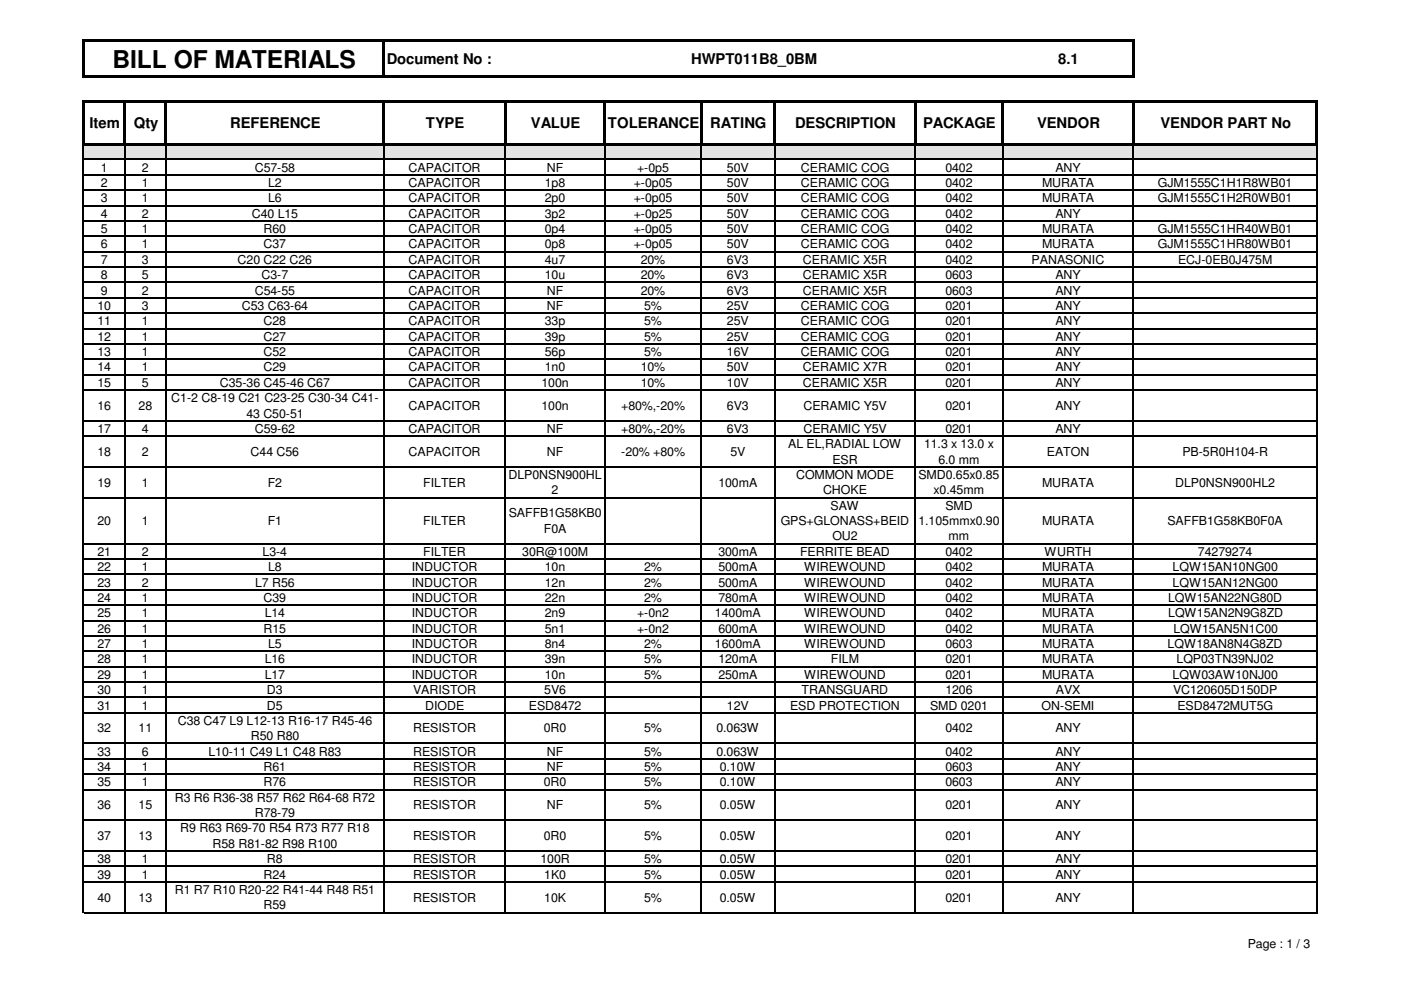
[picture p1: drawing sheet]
<svg xmlns="http://www.w3.org/2000/svg" width="297mm" height="210mm" viewBox="0 0 297 210" stroke-linecap="round" stroke-linejoin="round" font-family="sans-serif">
<defs><g id="words">
<text font-size="5.2" x="23.8" y="14.4">BILL OF MATERIALS</text>
<g font-size="3.1">
<text x="82" y="13.5">Document No :</text>
<text x="146.6" y="13.5">HWPT011B8_0BM</text>
<text x="224.4" y="13.5">8.1</text>
<text x="19" y="27.2">Item</text>
<text x="28.4" y="27.2">Qty</text>
<text x="48.8" y="27.2">REFERENCE</text>
<text x="90.3" y="27.2">TYPE</text>
<text x="112.6" y="27.2">VALUE</text>
<text x="128.9" y="27.2">TOLERANCE</text>
<text x="150.6" y="27.2">RATING</text>
<text x="168.6" y="27.2">DESCRIPTION</text>
<text x="195.7" y="27.2">PACKAGE</text>
<text x="219.9" y="27.2">VENDOR</text>
<text x="246" y="27.2">VENDOR PART No</text>
</g>
<g font-size="2.6">
<text x="21.4" y="36.4">1</text>
<text x="21.4" y="39.7">2</text>
<text x="30.1" y="36.4">2</text>
<text x="30.1" y="39.7">1</text>
<text x="54" y="36.4">C57-58</text>
<text x="56.9" y="39.7">L2</text>
<text x="86.6" y="39.7">CAPACITOR</text>
<text x="86.6" y="36.4">CAPACITOR</text>
<text x="115.5" y="39.7">1p8</text>
<text x="115.9" y="36.4">NF</text>
<text x="134.4" y="39.7">+-0p05</text>
<text x="135.1" y="36.4">+-0p5</text>
<text x="154.1" y="39.7">50V</text>
<text x="154.1" y="36.4">50V</text>
<text x="169.8" y="39.7">CERAMIC COG</text>
<text x="169.8" y="36.4">CERAMIC COG</text>
<text x="200.4" y="39.7">0402</text>
<text x="200.4" y="36.4">0402</text>
<text x="220.9" y="39.7">MURATA</text>
<text x="223.8" y="36.4">ANY</text>
<text x="245.5" y="39.7">GJM1555C1H1R8WB01</text>
<text x="21.4" y="42.9">3</text>
<text x="21.4" y="46.2">4</text>
<text x="30.1" y="42.9">1</text>
<text x="30.1" y="46.2">2</text>
<text x="53.4" y="46.2">C40 L15</text>
<text x="56.9" y="42.9">L6</text>
<text x="86.6" y="42.9">CAPACITOR</text>
<text x="86.6" y="46.2">CAPACITOR</text>
<text x="115.5" y="42.9">2p0</text>
<text x="115.5" y="46.2">3p2</text>
<text x="134.4" y="42.9">+-0p05</text>
<text x="134.4" y="46.2">+-0p25</text>
<text x="154.1" y="42.9">50V</text>
<text x="154.1" y="46.2">50V</text>
<text x="169.8" y="42.9">CERAMIC COG</text>
<text x="169.8" y="46.2">CERAMIC COG</text>
<text x="200.4" y="42.9">0402</text>
<text x="200.4" y="46.2">0402</text>
<text x="220.9" y="42.9">MURATA</text>
<text x="223.8" y="46.2">ANY</text>
<text x="245.5" y="42.9">GJM1555C1H2R0WB01</text>
<text x="21.4" y="49.4">5</text>
<text x="21.4" y="52.7">6</text>
<text x="30.1" y="49.4">1</text>
<text x="30.1" y="52.7">1</text>
<text x="55.9" y="49.4">R60</text>
<text x="55.9" y="52.7">C37</text>
<text x="86.6" y="49.4">CAPACITOR</text>
<text x="86.6" y="52.7">CAPACITOR</text>
<text x="115.5" y="49.4">0p4</text>
<text x="115.5" y="52.7">0p8</text>
<text x="134.4" y="49.4">+-0p05</text>
<text x="134.4" y="52.7">+-0p05</text>
<text x="154.1" y="49.4">50V</text>
<text x="154.1" y="52.7">50V</text>
<text x="169.8" y="49.4">CERAMIC COG</text>
<text x="169.8" y="52.7">CERAMIC COG</text>
<text x="200.4" y="49.4">0402</text>
<text x="200.4" y="52.7">0402</text>
<text x="220.9" y="49.4">MURATA</text>
<text x="220.9" y="52.7">MURATA</text>
<text x="245.5" y="49.4">GJM1555C1HR40WB01</text>
<text x="245.5" y="52.7">GJM1555C1HR80WB01</text>
<text x="21.4" y="56">7</text>
<text x="21.4" y="59.2">8</text>
<text x="30.1" y="56">3</text>
<text x="30.1" y="59.2">5</text>
<text x="50.4" y="56">C20 C22 C26</text>
<text x="55.5" y="59.2">C3-7</text>
<text x="86.6" y="56">CAPACITOR</text>
<text x="86.6" y="59.2">CAPACITOR</text>
<text x="115.5" y="56">4u7</text>
<text x="115.5" y="59.2">10u</text>
<text x="135.8" y="56">20%</text>
<text x="135.8" y="59.2">20%</text>
<text x="154.1" y="56">6V3</text>
<text x="154.1" y="59.2">6V3</text>
<text x="170.2" y="56">CERAMIC X5R</text>
<text x="170.2" y="59.2">CERAMIC X5R</text>
<text x="200.4" y="56">0402</text>
<text x="200.4" y="59.2">0603</text>
<text x="218.7" y="56">PANASONIC</text>
<text x="223.8" y="59.2">ANY</text>
<text x="249.8" y="56">ECJ-0EB0J475M</text>
<text x="20.7" y="65.7">10</text>
<text x="21.4" y="62.5">9</text>
<text x="30.1" y="62.5">2</text>
<text x="30.1" y="65.7">3</text>
<text x="51.3" y="65.7">C53 C63-64</text>
<text x="54" y="62.5">C54-55</text>
<text x="86.6" y="62.5">CAPACITOR</text>
<text x="86.6" y="65.7">CAPACITOR</text>
<text x="115.9" y="62.5">NF</text>
<text x="115.9" y="65.7">NF</text>
<text x="135.8" y="62.5">20%</text>
<text x="136.6" y="65.7">5%</text>
<text x="154.1" y="62.5">6V3</text>
<text x="154.1" y="65.7">25V</text>
<text x="169.8" y="65.7">CERAMIC COG</text>
<text x="170.2" y="62.5">CERAMIC X5R</text>
<text x="200.4" y="62.5">0603</text>
<text x="200.4" y="65.7">0201</text>
<text x="223.8" y="65.7">ANY</text>
<text x="223.8" y="62.5">ANY</text>
<text x="20.7" y="69">11</text>
<text x="30.1" y="69">1</text>
<text x="55.9" y="69">C28</text>
<text x="86.6" y="69">CAPACITOR</text>
<text x="115.5" y="69">33p</text>
<text x="136.6" y="69">5%</text>
<text x="154.1" y="69">25V</text>
<text x="169.8" y="69">CERAMIC COG</text>
<text x="200.4" y="69">0201</text>
<text x="223.8" y="69">ANY</text>
<text x="20.7" y="72.3">12</text>
<text x="20.7" y="75.5">13</text>
<text x="30.1" y="72.3">1</text>
<text x="30.1" y="75.5">1</text>
<text x="55.9" y="72.3">C27</text>
<text x="55.9" y="75.5">C52</text>
<text x="86.6" y="72.3">CAPACITOR</text>
<text x="86.6" y="75.5">CAPACITOR</text>
<text x="115.5" y="72.3">39p</text>
<text x="115.5" y="75.5">56p</text>
<text x="136.6" y="72.3">5%</text>
<text x="136.6" y="75.5">5%</text>
<text x="154.1" y="72.3">25V</text>
<text x="154.1" y="75.5">16V</text>
<text x="169.8" y="72.3">CERAMIC COG</text>
<text x="169.8" y="75.5">CERAMIC COG</text>
<text x="200.4" y="72.3">0201</text>
<text x="200.4" y="75.5">0201</text>
<text x="223.8" y="72.3">ANY</text>
<text x="223.8" y="75.5">ANY</text>
<text x="20.7" y="78.8">14</text>
<text x="20.7" y="82">15</text>
<text x="30.1" y="78.8">1</text>
<text x="30.1" y="82">5</text>
<text x="46.6" y="82">C35-36 C45-46 C67</text>
<text x="55.9" y="78.8">C29</text>
<text x="86.6" y="82">CAPACITOR</text>
<text x="86.6" y="78.8">CAPACITOR</text>
<text x="114.8" y="82">100n</text>
<text x="115.5" y="78.8">1n0</text>
<text x="135.8" y="82">10%</text>
<text x="135.8" y="78.8">10%</text>
<text x="154.1" y="82">10V</text>
<text x="154.1" y="78.8">50V</text>
<text x="170.2" y="82">CERAMIC X5R</text>
<text x="170.2" y="78.8">CERAMIC X7R</text>
<text x="200.4" y="78.8">0201</text>
<text x="200.4" y="82">0201</text>
<text x="223.8" y="82">ANY</text>
<text x="223.8" y="78.8">ANY</text>
<text x="20.7" y="86.9">16</text>
<text x="29.4" y="86.9">28</text>
<text x="36.3" y="85.3">C1-2 C8-19 C21 C23-25 C30-34 C41-</text>
<text x="52.2" y="88.6">43 C50-51</text>
<text x="86.6" y="86.9">CAPACITOR</text>
<text x="114.8" y="86.9">100n</text>
<text x="131.7" y="86.9">+80%,-20%</text>
<text x="154.1" y="86.9">6V3</text>
<text x="170.3" y="86.9">CERAMIC Y5V</text>
<text x="200.4" y="86.9">0201</text>
<text x="223.8" y="86.9">ANY</text>
<text x="20.7" y="91.8">17</text>
<text x="30.1" y="91.8">4</text>
<text x="54" y="91.8">C59-62</text>
<text x="86.6" y="91.8">CAPACITOR</text>
<text x="115.9" y="91.8">NF</text>
<text x="131.7" y="91.8">+80%,-20%</text>
<text x="154.1" y="91.8">6V3</text>
<text x="167.1" y="95.1">AL EL,RADIAL LOW</text>
<text x="170.3" y="91.8">CERAMIC Y5V</text>
<text x="195.9" y="95.1">11.3 x 13.0 x</text>
<text x="200.4" y="91.8">0201</text>
<text x="223.8" y="91.8">ANY</text>
<text x="20.7" y="96.7">18</text>
<text x="30.1" y="96.7">2</text>
<text x="53.1" y="96.7">C44 C56</text>
<text x="86.6" y="96.7">CAPACITOR</text>
<text x="107.8" y="101.6">DLP0NSN900HL</text>
<text x="115.9" y="96.7">NF</text>
<text x="131.7" y="96.7">-20% +80%</text>
<text x="154.9" y="96.7">5V</text>
<text x="168.8" y="101.6">COMMON MODE</text>
<text x="176.5" y="98.3">ESR</text>
<text x="194.7" y="101.6">SMD0.65x0.85</text>
<text x="199" y="98.3">6.0 mm</text>
<text x="222" y="96.7">EATON</text>
<text x="250.7" y="96.7">PB-5R0H104-R</text>
<text x="20.7" y="103.2">19</text>
<text x="30.1" y="103.2">1</text>
<text x="56.8" y="103.2">F2</text>
<text x="89.7" y="103.2">FILTER</text>
<text x="117" y="104.9">2</text>
<text x="152.3" y="103.2">100mA</text>
<text x="174.5" y="104.9">CHOKE</text>
<text x="197.9" y="104.9">x0.45mm</text>
<text x="220.9" y="103.2">MURATA</text>
<text x="249.2" y="103.2">DLP0NSN900HL2</text>
<text x="20.7" y="111.4">20</text>
<text x="30.1" y="111.4">1</text>
<text x="56.8" y="111.4">F1</text>
<text x="89.7" y="111.4">FILTER</text>
<text x="107.9" y="109.7">SAFFB1G58KB0</text>
<text x="115.3" y="113">F0A</text>
<text x="165.5" y="111.4">GPS+GLONASS+BEID</text>
<text x="176.1" y="108.1">SAW</text>
<text x="194.7" y="111.4">1.105mmx0.90</text>
<text x="200.4" y="108.1">SMD</text>
<text x="220.9" y="111.4">MURATA</text>
<text x="247.5" y="111.4">SAFFB1G58KB0F0A</text>
<text x="20.7" y="117.9">21</text>
<text x="30.1" y="117.9">2</text>
<text x="55.7" y="117.9">L3-4</text>
<text x="89.7" y="117.9">FILTER</text>
<text x="110.7" y="117.9">30R@100M</text>
<text x="152.3" y="117.9">300mA</text>
<text x="169.6" y="117.9">FERRITE BEAD</text>
<text x="176.5" y="114.6">OU2</text>
<text x="200.4" y="117.9">0402</text>
<text x="201.1" y="114.6">mm</text>
<text x="221.5" y="117.9">WURTH</text>
<text x="254" y="117.9">74279274</text>
<text x="20.7" y="121.2">22</text>
<text x="20.7" y="124.4">23</text>
<text x="30.1" y="121.2">1</text>
<text x="30.1" y="124.4">2</text>
<text x="54.1" y="124.4">L7 R56</text>
<text x="56.9" y="121.2">L8</text>
<text x="87.3" y="121.2">INDUCTOR</text>
<text x="87.3" y="124.4">INDUCTOR</text>
<text x="115.5" y="121.2">10n</text>
<text x="115.5" y="124.4">12n</text>
<text x="136.6" y="121.2">2%</text>
<text x="136.6" y="124.4">2%</text>
<text x="152.3" y="121.2">500mA</text>
<text x="152.3" y="124.4">500mA</text>
<text x="170.5" y="121.2">WIREWOUND</text>
<text x="170.5" y="124.4">WIREWOUND</text>
<text x="200.4" y="121.2">0402</text>
<text x="200.4" y="124.4">0402</text>
<text x="220.9" y="121.2">MURATA</text>
<text x="220.9" y="124.4">MURATA</text>
<text x="248.6" y="121.2">LQW15AN10NG00</text>
<text x="248.6" y="124.4">LQW15AN12NG00</text>
<text x="20.7" y="127.7">24</text>
<text x="20.7" y="130.9">25</text>
<text x="30.1" y="127.7">1</text>
<text x="30.1" y="130.9">1</text>
<text x="55.9" y="127.7">C39</text>
<text x="56.1" y="130.9">L14</text>
<text x="87.3" y="130.9">INDUCTOR</text>
<text x="87.3" y="127.7">INDUCTOR</text>
<text x="115.5" y="130.9">2n9</text>
<text x="115.5" y="127.7">22n</text>
<text x="135.1" y="130.9">+-0n2</text>
<text x="136.6" y="127.7">2%</text>
<text x="151.6" y="130.9">1400mA</text>
<text x="152.3" y="127.7">780mA</text>
<text x="170.5" y="130.9">WIREWOUND</text>
<text x="170.5" y="127.7">WIREWOUND</text>
<text x="200.4" y="130.9">0402</text>
<text x="200.4" y="127.7">0402</text>
<text x="220.9" y="130.9">MURATA</text>
<text x="220.9" y="127.7">MURATA</text>
<text x="247.6" y="127.7">LQW15AN22NG80D</text>
<text x="247.7" y="130.9">LQW15AN2N9G8ZD</text>
<text x="20.7" y="134.2">26</text>
<text x="20.7" y="137.5">27</text>
<text x="30.1" y="134.2">1</text>
<text x="30.1" y="137.5">1</text>
<text x="55.9" y="134.2">R15</text>
<text x="56.9" y="137.5">L5</text>
<text x="87.3" y="137.5">INDUCTOR</text>
<text x="87.3" y="134.2">INDUCTOR</text>
<text x="115.5" y="137.5">8n4</text>
<text x="115.5" y="134.2">5n1</text>
<text x="135.1" y="134.2">+-0n2</text>
<text x="136.6" y="137.5">2%</text>
<text x="151.6" y="137.5">1600mA</text>
<text x="152.3" y="134.2">600mA</text>
<text x="170.5" y="137.5">WIREWOUND</text>
<text x="170.5" y="134.2">WIREWOUND</text>
<text x="200.4" y="137.5">0603</text>
<text x="200.4" y="134.2">0402</text>
<text x="220.9" y="137.5">MURATA</text>
<text x="220.9" y="134.2">MURATA</text>
<text x="247.6" y="137.5">LQW18AN8N4G8ZD</text>
<text x="248.8" y="134.2">LQW15AN5N1C00</text>
<text x="20.7" y="140.7">28</text>
<text x="20.7" y="144">29</text>
<text x="30.1" y="140.7">1</text>
<text x="30.1" y="144">1</text>
<text x="56.1" y="140.7">L16</text>
<text x="56.1" y="144">L17</text>
<text x="87.3" y="140.7">INDUCTOR</text>
<text x="87.3" y="144">INDUCTOR</text>
<text x="115.5" y="140.7">39n</text>
<text x="115.5" y="144">10n</text>
<text x="136.6" y="140.7">5%</text>
<text x="136.6" y="144">5%</text>
<text x="152.3" y="140.7">120mA</text>
<text x="152.3" y="144">250mA</text>
<text x="170.5" y="144">WIREWOUND</text>
<text x="176.2" y="140.7">FILM</text>
<text x="200.4" y="140.7">0201</text>
<text x="200.4" y="144">0201</text>
<text x="220.9" y="140.7">MURATA</text>
<text x="220.9" y="144">MURATA</text>
<text x="248.6" y="144">LQW03AW10NJ00</text>
<text x="249.5" y="140.7">LQP03TN39NJ02</text>
<text x="20.7" y="147.2">30</text>
<text x="30.1" y="147.2">1</text>
<text x="56.6" y="147.2">D3</text>
<text x="87.6" y="147.2">VARISTOR</text>
<text x="115.4" y="147.2">5V6</text>
<text x="170" y="147.2">TRANSGUARD</text>
<text x="200.4" y="147.2">1206</text>
<text x="223.9" y="147.2">AVX</text>
<text x="248.7" y="147.2">VC120605D150DP</text>
<text x="20.7" y="150.5">31</text>
<text x="20.7" y="155.4">32</text>
<text x="29.4" y="155.4">11</text>
<text x="30.1" y="150.5">1</text>
<text x="37.7" y="153.8">C38 C47 L9 L12-13 R16-17 R45-46</text>
<text x="56.6" y="150.5">D5</text>
<text x="87.6" y="155.4">RESISTOR</text>
<text x="90.1" y="150.5">DIODE</text>
<text x="112.1" y="150.5">ESD8472</text>
<text x="115.3" y="155.4">0R0</text>
<text x="136.6" y="155.4">5%</text>
<text x="151.9" y="155.4">0.063W</text>
<text x="154.1" y="150.5">12V</text>
<text x="167.5" y="150.5">ESD PROTECTION</text>
<text x="197.2" y="150.5">SMD 0201</text>
<text x="200.4" y="155.4">0402</text>
<text x="220.8" y="150.5">ON-SEMI</text>
<text x="223.8" y="155.4">ANY</text>
<text x="249.6" y="150.5">ESD8472MUT5G</text>
<text x="20.7" y="160.3">33</text>
<text x="30.1" y="160.3">6</text>
<text x="44.2" y="160.3">L10-11 C49 L1 C48 R83</text>
<text x="53.2" y="157">R50 R80</text>
<text x="87.6" y="160.3">RESISTOR</text>
<text x="115.9" y="160.3">NF</text>
<text x="136.6" y="160.3">5%</text>
<text x="151.9" y="160.3">0.063W</text>
<text x="200.4" y="160.3">0402</text>
<text x="223.8" y="160.3">ANY</text>
<text x="20.7" y="163.5">34</text>
<text x="20.7" y="166.8">35</text>
<text x="30.1" y="163.5">1</text>
<text x="30.1" y="166.8">1</text>
<text x="55.9" y="163.5">R61</text>
<text x="55.9" y="166.8">R76</text>
<text x="87.6" y="163.5">RESISTOR</text>
<text x="87.6" y="166.8">RESISTOR</text>
<text x="115.3" y="166.8">0R0</text>
<text x="115.9" y="163.5">NF</text>
<text x="136.6" y="163.5">5%</text>
<text x="136.6" y="166.8">5%</text>
<text x="152.6" y="163.5">0.10W</text>
<text x="152.6" y="166.8">0.10W</text>
<text x="200.4" y="163.5">0603</text>
<text x="200.4" y="166.8">0603</text>
<text x="223.8" y="163.5">ANY</text>
<text x="223.8" y="166.8">ANY</text>
<text x="20.7" y="171.7">36</text>
<text x="29.4" y="171.7">15</text>
<text x="37" y="170.1">R3 R6 R36-38 R57 R62 R64-68 R72</text>
<text x="54" y="173.3">R78-79</text>
<text x="87.6" y="171.7">RESISTOR</text>
<text x="115.9" y="171.7">NF</text>
<text x="136.6" y="171.7">5%</text>
<text x="152.6" y="171.7">0.05W</text>
<text x="200.4" y="171.7">0201</text>
<text x="223.8" y="171.7">ANY</text>
<text x="20.7" y="178.2">37</text>
<text x="29.4" y="178.2">13</text>
<text x="38.2" y="176.6">R9 R63 R69-70 R54 R73 R77 R18</text>
<text x="45" y="179.8">R58 R81-82 R98 R100</text>
<text x="87.6" y="178.2">RESISTOR</text>
<text x="115.3" y="178.2">0R0</text>
<text x="136.6" y="178.2">5%</text>
<text x="152.6" y="178.2">0.05W</text>
<text x="200.4" y="178.2">0201</text>
<text x="223.8" y="178.2">ANY</text>
<text x="20.7" y="183.1">38</text>
<text x="30.1" y="183.1">1</text>
<text x="56.6" y="183.1">R8</text>
<text x="87.6" y="183.1">RESISTOR</text>
<text x="114.6" y="183.1">100R</text>
<text x="136.6" y="183.1">5%</text>
<text x="152.6" y="183.1">0.05W</text>
<text x="200.4" y="183.1">0201</text>
<text x="223.8" y="183.1">ANY</text>
<text x="20.7" y="186.4">39</text>
<text x="20.7" y="191.2">40</text>
<text x="29.4" y="191.2">13</text>
<text x="30.1" y="186.4">1</text>
<text x="37" y="189.6">R1 R7 R10 R20-22 R41-44 R48 R51</text>
<text x="55.9" y="186.4">R24</text>
<text x="87.6" y="186.4">RESISTOR</text>
<text x="87.6" y="191.2">RESISTOR</text>
<text x="115.4" y="186.4">1K0</text>
<text x="115.4" y="191.2">10K</text>
<text x="136.6" y="186.4">5%</text>
<text x="136.6" y="191.2">5%</text>
<text x="152.6" y="186.4">0.05W</text>
<text x="152.6" y="191.2">0.05W</text>
<text x="200.4" y="186.4">0201</text>
<text x="200.4" y="191.2">0201</text>
<text x="223.8" y="186.4">ANY</text>
<text x="223.8" y="191.2">ANY</text>
<text x="55.9" y="192.9">R59</text>
<text x="264.5" y="201">Page : 1 / 3</text>
</g>
</g></defs>
<path d="M17.8 30.6h261.4v3.3h-261.4z" fill="#e3e3e3"/>
<g fill="#000">
<path d="M17.4 8.3h.5v8.3h-.5zM17.9 8.3h222.7v.5h-222.7zM17.9 16h222.7v.6h-222.7zM81.1 8.8h.6v7.8h-.6zM240.1 8.8h.5v7.8h-.5zM17.4 21.3h.5v9.5h-.5zM17.9 21.3h261.5v.5h-261.5zM17.9 30.3h261.5v.5h-261.5zM26.2 21.8h.6v9h-.6zM34.9 21.8h.5v9h-.5zM81.1 21.8h.6v9h-.6zM106.8 21.8h.6v9h-.6z"/>
<path d="M128 21.8h.5v9h-.5zM148.4 21.8h.5v9h-.5zM164 21.8h.5v9h-.5zM193.8 21.8h.5v9h-.5zM212.3 21.8h.5v9h-.5zM240.1 21.8h.5v9h-.5zM278.9 21.8h.5v9h-.5z"/>
</g>
<g fill="none" stroke="#000" stroke-width=".25">
<path d="M17.6 30.8v162.9M17.8 33.8h261.5M17.8 37.1h261.5M26.5 30.8v162.9M35.1 30.8v162.9M81.4 30.8v162.9M107.1 30.8v162.9M128.3 30.8v162.9M148.6 30.8v162.9M164.2 30.8v162.9M194.1 30.8v162.9M212.6 30.8v162.9"/>
<path d="M240.3 30.8v162.9M279.2 30.8v162.9M17.8 40.3h261.5M17.8 43.6h261.5M17.8 46.9h261.5M17.8 50.1h261.5M17.8 53.4h261.5M17.8 56.6h261.5M17.8 59.9h261.5M17.8 63.2h261.5M17.8 66.4h261.5M17.8 69.7h261.5"/>
<path d="M17.8 72.9h261.5M17.8 76.2h261.5M17.8 79.5h261.5M17.8 82.7h261.5M17.8 89.2h261.5M17.8 92.5h261.5M17.8 99h261.5M17.8 105.5h261.5M17.8 115.3h261.5M17.8 118.6h261.5M17.8 121.8h261.5M17.8 125.1h261.5"/>
<path d="M17.8 128.4h261.5M17.8 131.6h261.5M17.8 134.9h261.5M17.8 138.1h261.5M17.8 141.4h261.5M17.8 144.7h261.5M17.8 147.9h261.5M17.8 151.2h261.5M17.8 157.7h261.5M17.8 161h261.5M17.8 164.2h261.5M17.8 167.5h261.5"/>
<path d="M17.8 174h261.5M17.8 180.5h261.5M17.8 183.8h261.5M17.8 187h261.5M17.8 193.5h261.5"/>
</g>
<use href="#words"/>
</svg>
